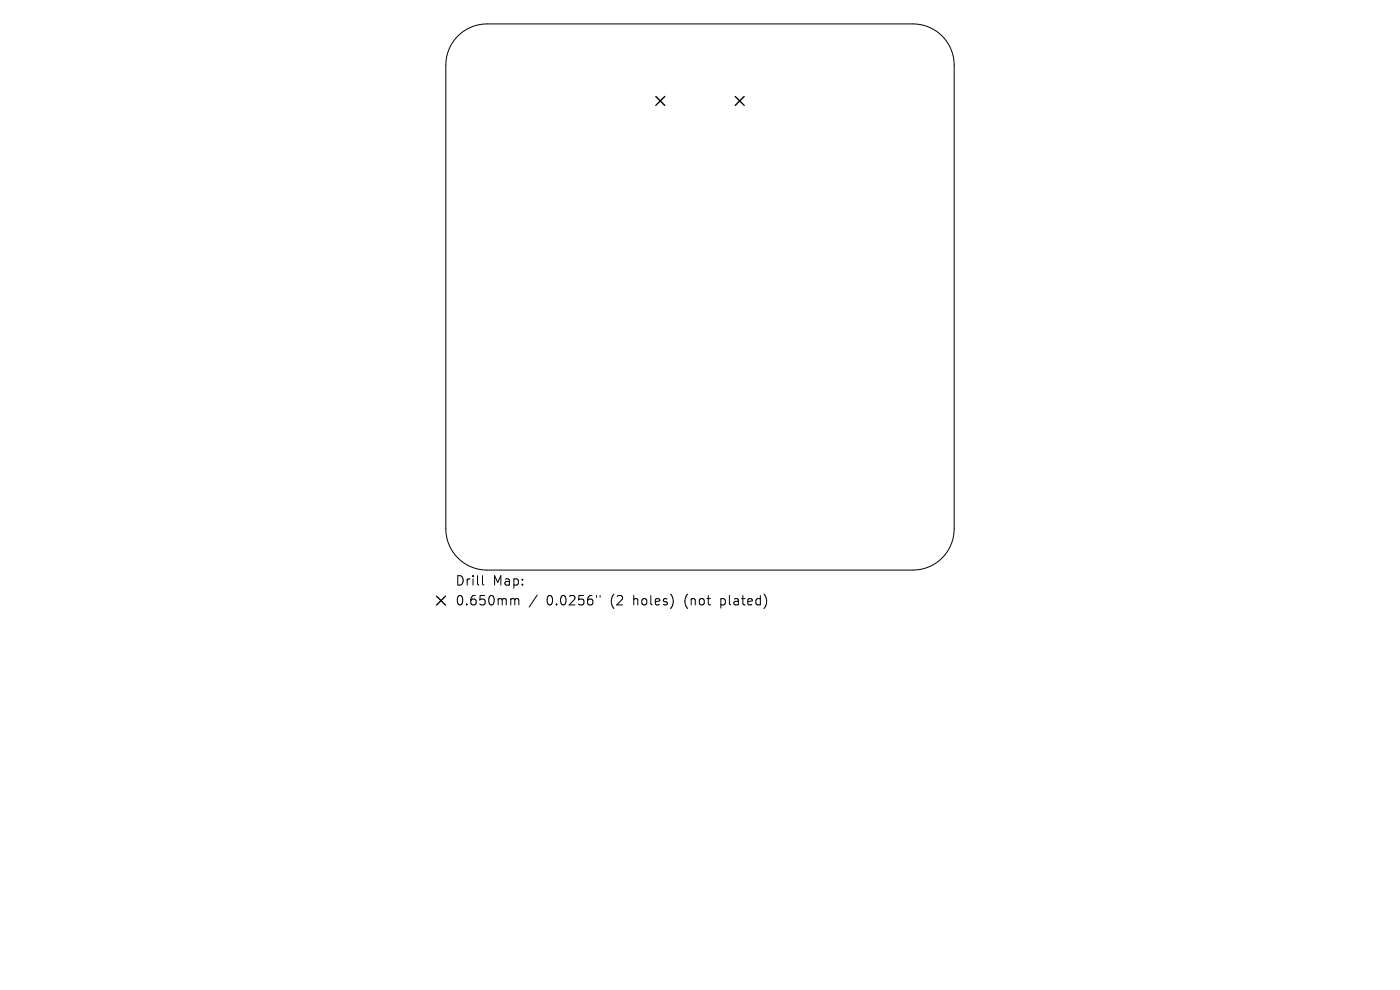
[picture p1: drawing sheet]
<svg xmlns="http://www.w3.org/2000/svg" width="297mm" height="210mm" viewBox="0 0 297 210" stroke-linecap="round" stroke-linejoin="round" font-family="sans-serif">
<defs><g id="words">
<g font-size="2.8">
<text x="96.5" y="124.5">Drill</text>
<text x="104.5" y="124.5">Map:</text>
<text x="96.5" y="128.7">0.650mm</text>
<text x="116" y="128.7">0.0256&quot;</text>
<text x="129.7" y="128.7">(2</text>
<text x="134.6" y="128.7">holes)</text>
<text x="145.7" y="128.7">(not</text>
<text x="153.5" y="128.7">plated)</text>
</g>
</g></defs>
<path d="M97.1 7.6a8.7 8.7 0 0 1 6.2-2.5h90.4a8.7 8.7 0 0 1 8.7 8.7v98.4a8.7 8.7 0 0 1-8.7 8.7h-90.4a8.7 8.7 0 0 1-8.7-8.7v-98.4a8.7 8.7 0 0 1 2.5-6.2zM102.4 122.1v1.7l.2 .3M108.6 127l.5 .1 .1 .2M109.2 127.3l.3-.3 .5 .1 .1 1.2M109.2 127.3v1M114 126.2l-1.7 2.6M126.5 126.3v.4M127.3 126.3v.4" fill="none" stroke="#000" stroke-width=".21"/>
<path d="M139.1 20.5l1.9 1.9M141 20.5l-1.9 1.9M156 20.5l1.9 1.9M157.9 20.5l-1.9 1.9M92.6 126.5l1.9 1.9M94.5 126.5l-1.9 1.9" fill="none" stroke="#000" stroke-width=".29"/>
<use href="#words"/>
</svg>
